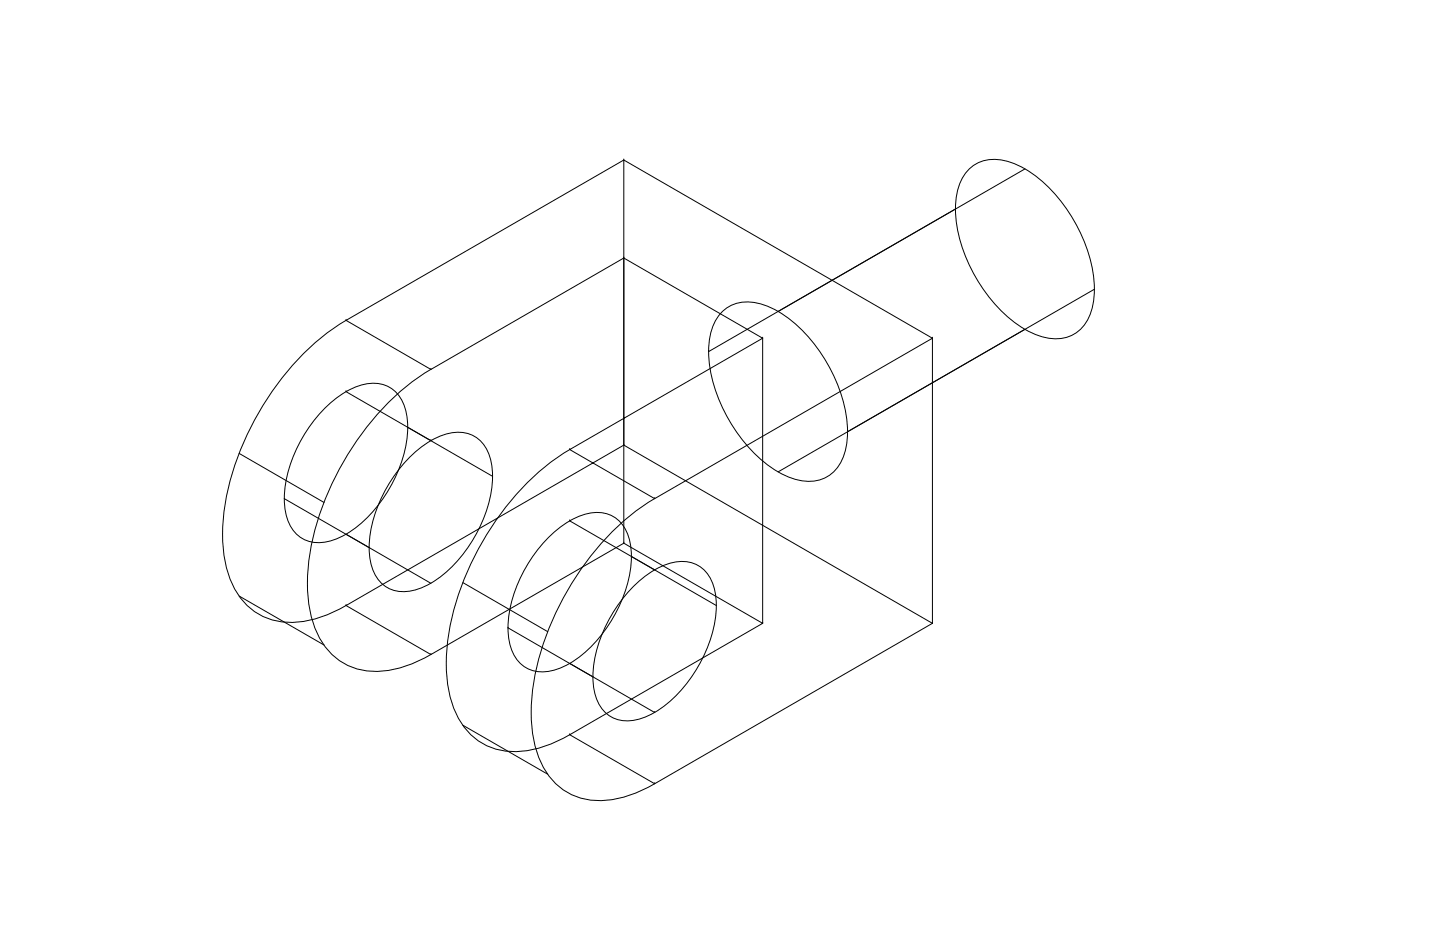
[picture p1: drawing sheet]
<svg xmlns="http://www.w3.org/2000/svg" width="432mm" height="279mm" viewBox="0 0 432 279" stroke-linecap="round" stroke-linejoin="round" font-family="sans-serif">
<!-- layer: 0 -->
<g fill="none" stroke="#000" stroke-width=".3">
<path d="M187.1 48h.1M187.1 48l92.5 53.4M290.9 50.4a11.9 11.9 0 0 1 12.9-1.5 39.4 39.4 0 0 1 18.8 18.2 38.7 38.7 0 0 1 5.3 23.5 12.3 12.3 0 0 1-7.7 10.4 16 16 0 0 1-12.9-2.3 46 46 0 0 1-20.8-36.1 16 16 0 0 1 4.4-12.2zM307.3 50.6l-94.8 54.8M187.1 77.4h.1M187.1 77.4v85.4M286.5 62.7h.1M103.8 96a76.6 76.6 0 0 0-27.8 30.6 71.6 71.6 0 0 0-9.2 36.4 27.4 27.4 0 0 0 7.7 18.8 20.2 20.2 0 0 0 19.4 3.9 39.9 39.9 0 0 0 9.8-4.2M103.8 96h.1M216.9 93.1a11.9 11.9 0 0 1 12.9-1.4 39.4 39.4 0 0 1 18.8 18.1 38.7 38.7 0 0 1 5.2 23.6 12.3 12.3 0 0 1-7.6 10.4 16 16 0 0 1-12.9-2.3 46 46 0 0 1-20.8-36.1 16 16 0 0 1 4.4-12.3zM307.3 98.7l-74 42.8M328.2 86.7l-74.1 42.7"/>
<path d="M103.8 117.4h.1M103.8 117.4l43.9 25.4M129.2 110.7a76.6 76.6 0 0 0-27.8 30.6 71.6 71.6 0 0 0-9.1 36.4 27.4 27.4 0 0 0 7.6 18.8 20.2 20.2 0 0 0 19.5 3.9 39.9 39.9 0 0 0 9.8-4.2M129.2 110.8h.1M212.5 105.4h.1M228.7 101.4h.1M228.7 101.4v85.5M279.6 101.4h.1M71.7 135.9l25.5 14.7M97.9 121.9a22.9 22.9 0 0 1 13.8-7 9.7 9.7 0 0 1 9.9 7.9 30.4 30.4 0 0 1-2.9 20 38.5 38.5 0 0 1-16.6 18.2 11.7 11.7 0 0 1-12.5-.3 13.8 13.8 0 0 1-4.3-11.2 41.5 41.5 0 0 1 12.6-27.6zM123.4 136.6a22.9 22.9 0 0 1 13.7-7 9.7 9.7 0 0 1 9.9 7.9 30.4 30.4 0 0 1-2.9 20 38.5 38.5 0 0 1-16.6 18.2 11.7 11.7 0 0 1-12.5-.3 13.8 13.8 0 0 1-4.3-11.2 41.5 41.5 0 0 1 12.7-27.6zM129.2 132.1h.1"/>
<path d="M170.8 134.8a76.6 76.6 0 0 0-27.8 30.5 71.6 71.6 0 0 0-9.1 36.5 27.4 27.4 0 0 0 7.6 18.8 20.2 20.2 0 0 0 19.5 3.8 39.9 39.9 0 0 0 9.8-4.1M170.8 134.8h.1M187.1 133.4h.1M187.1 133.4l92.5 53.5M85.2 149.5l44 25.4M170.8 156.2h.1M170.8 156.2l44 25.3M196.3 149.5a76.6 76.6 0 0 0-27.8 30.5 71.6 71.6 0 0 0-9.1 36.5 27.4 27.4 0 0 0 7.6 18.8 20.2 20.2 0 0 0 19.5 3.8 39.9 39.9 0 0 0 9.8-4.1M196.3 149.5l83.3-48.1v85.5l-83.3 48.1M196.3 149.5l-25.5-14.7 57.9-33.4-41.6-24-57.9 33.4-25.4-14.8 83.3-48v85.4l-83.3 48.1M196.3 149.5h.1M71.7 178.7l25.5 14.7"/>
<path d="M138.8 174.7l25.4 14.7M165 160.6a22.9 22.9 0 0 1 13.8-7 9.7 9.7 0 0 1 9.9 7.9 30.4 30.4 0 0 1-2.9 20 38.5 38.5 0 0 1-16.7 18.3 11.7 11.7 0 0 1-12.4-.3 13.8 13.8 0 0 1-4.4-11.3 41.5 41.5 0 0 1 12.7-27.6zM187.1 162.8h.1M190.5 175.3a22.9 22.9 0 0 1 13.7-7 9.7 9.7 0 0 1 9.9 7.9 30.4 30.4 0 0 1-2.9 20 38.5 38.5 0 0 1-16.6 18.3 11.7 11.7 0 0 1-12.5-.3 13.8 13.8 0 0 1-4.3-11.3 41.5 41.5 0 0 1 12.7-27.6zM103.8 181.5l25.4 14.7 57.9-33.4 41.6 24.1-57.9 33.4 25.5 14.7M103.8 181.5h.1M129.2 196.2h.1M152.3 188.2l44 25.4M228.7 186.9h.1M279.6 186.9h.1M138.8 217.4l25.4 14.7M196.3 213.6h.1"/>
<path d="M170.8 220.3h.1M196.3 235h.1"/>
</g>
</svg>
